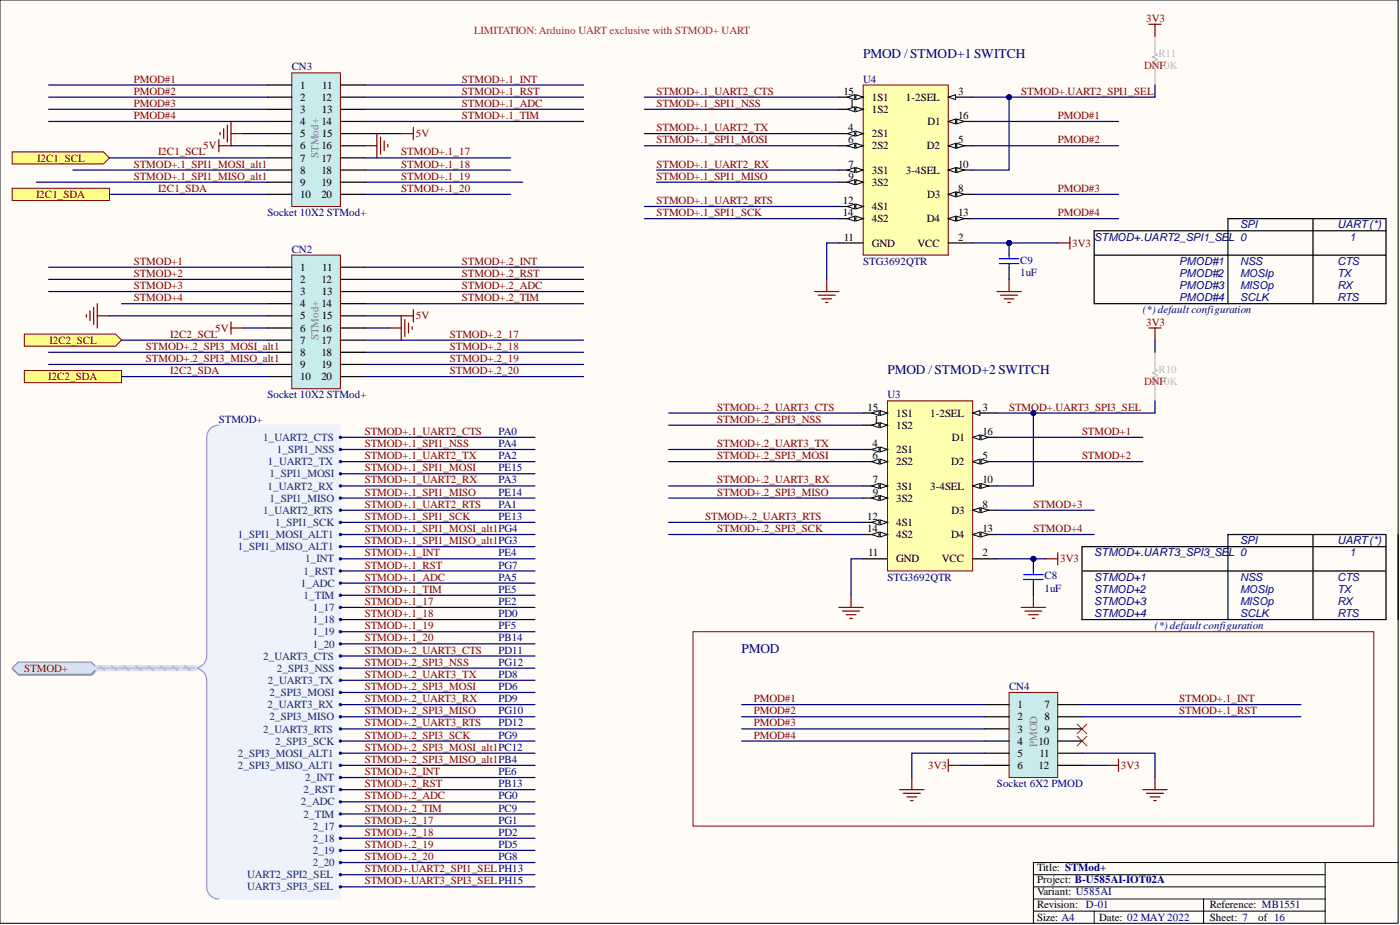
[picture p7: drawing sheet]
<svg xmlns="http://www.w3.org/2000/svg" width="292mm" height="193mm" viewBox="0 0 292 193" stroke-linecap="round" stroke-linejoin="round" font-family="sans-serif">
<defs><g id="words">
<g font-size="2.8" fill="#000080">
<text x="180.1" y="12.1">PMOD /STMOD+1 SWITCH</text>
<text x="185.2" y="78">PMOD /STMOD+2 SWITCH</text>
<text x="154.7" y="136.3">PMOD</text>
</g>
<g font-size="2.3" fill="#800000">
<text x="239.1" y="4.6">3V3</text>
<text x="27.9" y="17.2">PMOD#1</text>
<text x="96.4" y="17.2">STMOD+.1_INT</text>
<text x="27.9" y="19.8">PMOD#2</text>
<text x="27.9" y="22.3">PMOD#3</text>
<text x="96.4" y="19.8">STMOD+.1_RST</text>
<text x="96.4" y="22.3">STMOD+.1_ADC</text>
<text x="137" y="19.8">STMOD+.1_UART2_CTS</text>
<text x="137" y="22.3">STMOD+.1_SPI1_NSS</text>
<text x="213.1" y="19.8">STMOD+.UART2_SPI1_SEL</text>
<text x="27.9" y="24.8">PMOD#4</text>
<text x="86.8" y="28.6">5V</text>
<text x="96.4" y="24.8">STMOD+.1_TIM</text>
<text x="137" y="27.4">STMOD+.1_UART2_TX</text>
<text x="137" y="29.9">STMOD+.1_SPI1_MOSI</text>
<text x="220.7" y="29.9">PMOD#2</text>
<text x="220.7" y="24.8">PMOD#1</text>
<text x="7.8" y="33.7">I2C1_SCL</text>
<text x="27.9" y="35">STMOD+.1_SPI1_MOSI_alt1</text>
<text x="33" y="32.4">I2C1_SCL</text>
<text x="42.4" y="31.2">5V</text>
<text x="83.7" y="32.4">STMOD+.1_17</text>
<text x="83.7" y="35">STMOD+.1_18</text>
<text x="137" y="35">STMOD+.1_UART2_RX</text>
<text x="7.5" y="41.3">I2C1_SDA</text>
<text x="27.9" y="37.5">STMOD+.1_SPI1_MISO_alt1</text>
<text x="33" y="40">I2C1_SDA</text>
<text x="83.7" y="37.5">STMOD+.1_19</text>
<text x="83.7" y="40">STMOD+.1_20</text>
<text x="137" y="37.5">STMOD+.1_SPI1_MISO</text>
<text x="220.7" y="40">PMOD#3</text>
<text x="137" y="42.6">STMOD+.1_UART2_RTS</text>
<text x="137" y="45.1">STMOD+.1_SPI1_SCK</text>
<text x="220.7" y="45.1">PMOD#4</text>
<text x="223.7" y="51.4">3V3</text>
<text x="27.9" y="55.2">STMOD+1</text>
<text x="27.9" y="57.8">STMOD+2</text>
<text x="96.4" y="55.2">STMOD+.2_INT</text>
<text x="96.4" y="57.8">STMOD+.2_RST</text>
<text x="27.9" y="60.3">STMOD+3</text>
<text x="27.9" y="62.8">STMOD+4</text>
<text x="96.4" y="60.3">STMOD+.2_ADC</text>
<text x="96.4" y="62.8">STMOD+.2_TIM</text>
<text x="10.3" y="71.7">I2C2_SCL</text>
<text x="35.5" y="70.5">I2C2_SCL</text>
<text x="44.9" y="69.2">5V</text>
<text x="86.8" y="66.6">5V</text>
<text x="93.9" y="70.5">STMOD+.2_17</text>
<text x="239.1" y="67.9">3V3</text>
<text x="30.4" y="73">STMOD+.2_SPI3_MOSI_alt1</text>
<text x="30.4" y="75.5">STMOD+.2_SPI3_MISO_alt1</text>
<text x="93.9" y="75.5">STMOD+.2_19</text>
<text x="93.9" y="73">STMOD+.2_18</text>
<text x="10.1" y="79.3">I2C2_SDA</text>
<text x="35.5" y="78.1">I2C2_SDA</text>
<text x="93.9" y="78.1">STMOD+.2_20</text>
<text x="149.7" y="85.7">STMOD+.2_UART3_CTS</text>
<text x="149.7" y="88.2">STMOD+.2_SPI3_NSS</text>
<text x="210.5" y="85.7">STMOD+.UART3_SPI3_SEL</text>
<text x="76.1" y="90.7">STMOD+.1_UART2_CTS</text>
<text x="76.1" y="95.8">STMOD+.1_UART2_TX</text>
<text x="76.1" y="93.3">STMOD+.1_SPI1_NSS</text>
<text x="149.7" y="95.8">STMOD+.2_SPI3_MOSI</text>
<text x="149.7" y="93.3">STMOD+.2_UART3_TX</text>
<text x="225.8" y="90.7">STMOD+1</text>
<text x="225.8" y="95.8">STMOD+2</text>
<text x="76.1" y="100.9">STMOD+.1_UART2_RX</text>
<text x="76.1" y="98.3">STMOD+.1_SPI1_MOSI</text>
<text x="149.7" y="100.9">STMOD+.2_UART3_RX</text>
<text x="76.1" y="105.9">STMOD+.1_UART2_RTS</text>
<text x="76.1" y="103.4">STMOD+.1_SPI1_MISO</text>
<text x="149.7" y="103.4">STMOD+.2_SPI3_MISO</text>
<text x="215.6" y="105.9">STMOD+3</text>
<text x="76.1" y="111">STMOD+.1_SPI1_MOSI_alt1PG4</text>
<text x="76.1" y="113.5">STMOD+.1_SPI1_MISO_alt1PG3</text>
<text x="76.1" y="108.5">STMOD+.1_SPI1_SCK</text>
<text x="147.1" y="108.5">STMOD+.2_UART3_RTS</text>
<text x="149.7" y="111">STMOD+.2_SPI3_SCK</text>
<text x="215.6" y="111">STMOD+4</text>
<text x="76.1" y="116.1">STMOD+.1_INT</text>
<text x="76.1" y="118.6">STMOD+.1_RST</text>
<text x="221.2" y="117.3">3V3</text>
<text x="76.1" y="121.1">STMOD+.1_ADC</text>
<text x="76.1" y="123.7">STMOD+.1_TIM</text>
<text x="76.1" y="131.3">STMOD+.1_19</text>
<text x="76.1" y="126.2">STMOD+.1_17</text>
<text x="76.1" y="128.7">STMOD+.1_18</text>
<text x="76.1" y="133.8">STMOD+.1_20</text>
<text x="76.1" y="136.3">STMOD+.2_UART3_CTS</text>
<text x="5.1" y="140.1">STMOD+</text>
<text x="76.1" y="141.4">STMOD+.2_UART3_TX</text>
<text x="76.1" y="144">STMOD+.2_SPI3_MOSI</text>
<text x="76.1" y="138.9">STMOD+.2_SPI3_NSS</text>
<text x="76.1" y="149">STMOD+.2_SPI3_MISO</text>
<text x="76.1" y="146.5">STMOD+.2_UART3_RX</text>
<text x="157.3" y="149">PMOD#2</text>
<text x="157.3" y="146.5">PMOD#1</text>
<text x="246.1" y="146.5">STMOD+.1_INT</text>
<text x="246.1" y="149">STMOD+.1_RST</text>
<text x="76.1" y="151.6">STMOD+.2_UART3_RTS</text>
<text x="76.1" y="154.1">STMOD+.2_SPI3_SCK</text>
<text x="157.3" y="151.6">PMOD#3</text>
<text x="157.3" y="154.1">PMOD#4</text>
<text x="76.1" y="156.6">STMOD+.2_SPI3_MOSI_alt1PC12</text>
<text x="76.1" y="159.2">STMOD+.2_SPI3_MISO_alt1PB4</text>
<text x="76.1" y="161.7">STMOD+.2_INT</text>
<text x="193.6" y="160.4">3V3</text>
<text x="233.9" y="160.4">3V3</text>
<text x="76.1" y="166.8">STMOD+.2_ADC</text>
<text x="76.1" y="164.2">STMOD+.2_RST</text>
<text x="76.1" y="169.3">STMOD+.2_TIM</text>
<text x="76.1" y="171.8">STMOD+.2_17</text>
<text x="76.1" y="176.9">STMOD+.2_19</text>
<text x="76.1" y="174.4">STMOD+.2_18</text>
<text x="76.1" y="179.4">STMOD+.2_20</text>
<text x="76.1" y="184.5">STMOD+.UART3_SPI3_SELPH15</text>
<text x="76.1" y="182">STMOD+.UART2_SPI1_SELPH13</text>
</g>
<text font-size="2.3" fill="#ee0e22" x="98.9" y="7.1">LIMITATION:Arduino UART exclusive with STMOD+ UART</text>
<g font-size="2.3" fill="#bfbebc">
<text x="241.7" y="11.9">R11</text>
<text x="241.7" y="77.8">R10</text>
</g>
<g font-size="2.3" fill="#000080">
<text x="60.9" y="14.7">CN3</text>
<text x="180.1" y="17.2">U4</text>
<text x="55.8" y="45.1">Socket 10X2 STMod+</text>
<text x="258.7" y="47.6">SPI</text>
<text x="279" y="47.6">UART(*)</text>
<text x="60.9" y="52.7">CN2</text>
<text x="228.3" y="50.2">STMOD+.UART2_SPI1_SE</text>
<text x="256.2" y="50.2">L 0</text>
<text x="281.6" y="50.2">1</text>
<text x="180.1" y="55.2">STG3692QTR</text>
<text x="212.8" y="57.5">1uF</text>
<text x="212.8" y="55">C9</text>
<text x="246.1" y="57.8">PMOD#2</text>
<text x="246.1" y="55.2">PMOD#1</text>
<text x="238.4" y="65.4">(*) default configuration</text>
<text x="246.1" y="60.3">PMOD#3</text>
<text x="246.1" y="62.8">PMOD#4</text>
<text x="55.8" y="83.1">Socket 10X2 STMod+</text>
<text x="185.2" y="83.1">U3</text>
<text x="45.7" y="88.2">STMOD+</text>
<text x="104" y="90.7">PA0</text>
<text x="104" y="93.3">PA4</text>
<text x="104" y="95.8">PA2</text>
<text x="104" y="100.9">PA3</text>
<text x="104" y="98.3">PE15</text>
<text x="104" y="103.4">PE14</text>
<text x="104" y="105.9">PA1</text>
<text x="104" y="108.5">PE13</text>
<text x="258.7" y="113.5">SPI</text>
<text x="279" y="113.5">UART(*)</text>
<text x="104" y="116.1">PE4</text>
<text x="104" y="118.6">PG7</text>
<text x="228.3" y="116.1">STMOD+.UART3_SPI3_SE</text>
<text x="256.2" y="116.1">L 0</text>
<text x="281.6" y="116.1">1</text>
<text x="104" y="121.1">PA5</text>
<text x="104" y="123.7">PE5</text>
<text x="185.2" y="121.1">STG3692QTR</text>
<text x="217.9" y="123.4">1uF</text>
<text x="217.9" y="120.9">C8</text>
<text x="228.3" y="123.7">STMOD+2</text>
<text x="228.3" y="121.1">STMOD+1</text>
<text x="104" y="126.2">PE2</text>
<text x="104" y="128.7">PD0</text>
<text x="104" y="131.3">PF5</text>
<text x="228.3" y="126.2">STMOD+3</text>
<text x="228.3" y="128.7">STMOD+4</text>
<text x="241" y="131.3">(*) default configuration</text>
<text x="104" y="136.3">PD11</text>
<text x="104" y="133.8">PB14</text>
<text x="104" y="138.9">PG12</text>
<text x="104" y="141.4">PD8</text>
<text x="104" y="144">PD6</text>
<text x="210.5" y="144">CN4</text>
<text x="104" y="146.5">PD9</text>
<text x="104" y="149">PG10</text>
<text x="104" y="151.6">PD12</text>
<text x="104" y="154.1">PG9</text>
<text x="104" y="161.7">PE6</text>
<text x="104" y="166.8">PG0</text>
<text x="104" y="164.2">PB13</text>
<text x="208" y="164.2">Socket 6X2 PMOD</text>
<text x="104" y="169.3">PC9</text>
<text x="104" y="171.8">PG1</text>
<text x="104" y="174.4">PD2</text>
<text x="104" y="179.4">PG8</text>
<text x="104" y="176.9">PD5</text>
</g>
<g font-size="2.3" fill="#f00">
<text x="238.7" y="14.4">DN1F0K</text>
<text x="238.7" y="80.3">DN1F0K</text>
</g>
<g font-size="2.3">
<text x="62.7" y="18.5">1</text>
<text x="62.7" y="21">2</text>
<text x="62.7" y="23.6">3</text>
<text x="67.1" y="21">12</text>
<text x="67.1" y="23.6">13</text>
<text x="67.2" y="18.5">11</text>
<text x="176" y="19.8">15</text>
<text x="177.2" y="22.3">1</text>
<text x="181.9" y="23.6">1S2</text>
<text x="181.9" y="21">1S1</text>
<text x="189" y="21">1-2SEL</text>
<text x="199.9" y="19.8">3</text>
<text x="62.7" y="26.1">4</text>
<text x="62.7" y="28.6">5</text>
<text x="67.1" y="26.1">14</text>
<text x="67.1" y="28.6">15</text>
<text x="177" y="29.9">6</text>
<text x="177" y="27.4">4</text>
<text x="181.9" y="28.6">2S1</text>
<text x="193.5" y="26.1">D1</text>
<text x="199.9" y="24.8">16</text>
<text x="199.9" y="29.9">5</text>
<text x="62.7" y="31.2">6</text>
<text x="62.7" y="33.7">7</text>
<text x="67.1" y="31.2">16</text>
<text x="67.1" y="33.7">17</text>
<text x="177.1" y="35">7</text>
<text x="181.9" y="31.2">2S2</text>
<text x="193.4" y="31.2">D2</text>
<text x="199.9" y="35">10</text>
<text x="62.7" y="36.2">8</text>
<text x="62.7" y="38.8">9</text>
<text x="62.7" y="41.3">10</text>
<text x="67.1" y="36.2">18</text>
<text x="67.1" y="38.8">19</text>
<text x="67.1" y="41.3">20</text>
<text x="177.1" y="37.5">9</text>
<text x="181.9" y="38.8">3S2</text>
<text x="181.9" y="36.2">3S1</text>
<text x="189" y="36.2">3-4SEL</text>
<text x="193.5" y="41.3">D3</text>
<text x="199.9" y="40">8</text>
<text x="175.9" y="45.1">14</text>
<text x="175.9" y="42.6">12</text>
<text x="181.9" y="46.4">4S2</text>
<text x="181.9" y="43.8">4S1</text>
<text x="193.4" y="46.4">D4</text>
<text x="199.9" y="45.1">13</text>
<text x="176" y="50.2">11</text>
<text x="181.9" y="51.4">GND</text>
<text x="191.4" y="51.4">VCC</text>
<text x="199.9" y="50.2">2</text>
<text x="62.7" y="56.5">1</text>
<text x="62.7" y="59">2</text>
<text x="67.1" y="59">12</text>
<text x="67.2" y="56.5">11</text>
<text x="62.7" y="61.6">3</text>
<text x="62.7" y="64.1">4</text>
<text x="67.1" y="64.1">14</text>
<text x="67.1" y="61.6">13</text>
<text x="62.7" y="66.6">5</text>
<text x="62.7" y="69.2">6</text>
<text x="62.7" y="71.7">7</text>
<text x="67.1" y="69.2">16</text>
<text x="67.1" y="71.7">17</text>
<text x="67.1" y="66.6">15</text>
<text x="62.7" y="74.3">8</text>
<text x="62.7" y="76.8">9</text>
<text x="67.1" y="74.3">18</text>
<text x="67.1" y="76.8">19</text>
<text x="62.7" y="79.3">10</text>
<text x="67.1" y="79.3">20</text>
<text x="181" y="85.7">15</text>
<text x="182.3" y="88.2">1</text>
<text x="186.9" y="89.5">1S2</text>
<text x="186.9" y="86.9">1S1</text>
<text x="194.1" y="86.9">1-2SEL</text>
<text x="205" y="85.7">3</text>
<text x="182" y="95.8">6</text>
<text x="182" y="93.3">4</text>
<text x="186.9" y="94.5">2S1</text>
<text x="198.6" y="92">D1</text>
<text x="205" y="90.7">16</text>
<text x="205" y="95.8">5</text>
<text x="182.1" y="100.9">7</text>
<text x="186.9" y="97.1">2S2</text>
<text x="198.4" y="97.1">D2</text>
<text x="205" y="100.9">10</text>
<text x="182.1" y="103.4">9</text>
<text x="186.9" y="104.7">3S2</text>
<text x="186.9" y="102.1">3S1</text>
<text x="194.1" y="102.1">3-4SEL</text>
<text x="198.5" y="107.2">D3</text>
<text x="205" y="105.9">8</text>
<text x="180.9" y="111">14</text>
<text x="180.9" y="108.5">12</text>
<text x="186.9" y="112.3">4S2</text>
<text x="186.9" y="109.7">4S1</text>
<text x="198.4" y="112.3">D4</text>
<text x="205" y="111">13</text>
<text x="181.1" y="116.1">11</text>
<text x="186.9" y="117.3">GND</text>
<text x="196.5" y="117.3">VCC</text>
<text x="205" y="116.1">2</text>
<text x="212.3" y="147.8">1</text>
<text x="217.9" y="147.8">7</text>
<text x="212.3" y="150.3">2</text>
<text x="212.3" y="152.8">3</text>
<text x="212.3" y="155.4">4</text>
<text x="216.7" y="155.4">10</text>
<text x="217.9" y="150.3">8</text>
<text x="217.9" y="152.8">9</text>
<text x="212.3" y="157.9">5</text>
<text x="212.3" y="160.4">6</text>
<text x="216.7" y="160.4">12</text>
<text x="216.9" y="157.9">11</text>
<text x="216.4" y="181.7">Title: STMod+</text>
<text x="216.4" y="184.3">Project: B-U585AI-IOT02A</text>
<text x="216.4" y="189.3">Revision: D-01</text>
<text x="216.4" y="186.8">Variant: U585AI</text>
<text x="252.4" y="189.3">Reference: MB1551</text>
<text x="216.4" y="192.1">Size: A4</text>
<text x="229.3" y="192.1">Date: 02 MAY2022</text>
<text x="252.4" y="192.1">Sheet: 7</text>
<text x="262.5" y="192.1">of 16</text>
</g>
<g font-size="2.3" fill="#808080">
<text x="66.5" y="32.9" transform="rotate(-90 66.5 32.9)">STMod+</text>
<text x="66.5" y="71" transform="rotate(-90 66.5 71)">STMod+</text>
<text x="216.4" y="155.9" transform="rotate(-90 216.4 155.9)">PMOD</text>
</g>
<g font-size="2.3" fill="#0c0087">
<text x="258.7" y="57.8">MOSIp</text>
<text x="258.7" y="55.2">NSS</text>
<text x="279" y="57.8">TX</text>
<text x="279" y="55.2">CTS</text>
<text x="258.7" y="60.3">MISOp</text>
<text x="258.7" y="62.8">SCLK</text>
<text x="279" y="60.3">RX</text>
<text x="279" y="62.8">RTS</text>
<text x="258.7" y="123.7">MOSIp</text>
<text x="258.7" y="121.1">NSS</text>
<text x="279" y="123.7">TX</text>
<text x="279" y="121.1">CTS</text>
<text x="258.7" y="126.2">MISOp</text>
<text x="258.7" y="128.7">SCLK</text>
<text x="279" y="126.2">RX</text>
<text x="279" y="128.7">RTS</text>
</g>
<g font-size="2.3" fill="#003a70">
<text x="54.9" y="92">1_UART2_CTS</text>
<text x="57.7" y="94.5">1_SPI1_NSS</text>
<text x="55.9" y="97.1">1_UART2_TX</text>
<text x="56.2" y="99.6">1_SPI1_MOSI</text>
<text x="54.9" y="107.2">1_UART2_RTS</text>
<text x="55.8" y="102.1">1_UART2_RX</text>
<text x="56.2" y="104.7">1_SPI1_MISO</text>
<text x="49.6" y="112.3">1_SPI1_MOSI_ALT1</text>
<text x="57.4" y="109.7">1_SPI1_SCK</text>
<text x="49.6" y="114.8">1_SPI1_MISO_ALT1</text>
<text x="63.3" y="119.9">1_RST</text>
<text x="63.7" y="117.3">1_INT</text>
<text x="62.7" y="122.4">1_ADC</text>
<text x="63.3" y="124.9">1_TIM</text>
<text x="65.3" y="127.5">1_17</text>
<text x="65.3" y="130">1_18</text>
<text x="54.9" y="137.6">2_UART3_CTS</text>
<text x="65.3" y="132.5">1_19</text>
<text x="65.3" y="135.1">1_20</text>
<text x="55.9" y="142.7">2_UART3_TX</text>
<text x="57.7" y="140.1">2_SPI3_NSS</text>
<text x="55.8" y="147.8">2_UART3_RX</text>
<text x="56.2" y="145.2">2_SPI3_MOSI</text>
<text x="54.9" y="152.8">2_UART3_RTS</text>
<text x="56.2" y="150.3">2_SPI3_MISO</text>
<text x="57.4" y="155.4">2_SPI3_SCK</text>
<text x="49.6" y="157.9">2_SPI3_MOSI_ALT1</text>
<text x="49.6" y="160.4">2_SPI3_MISO_ALT1</text>
<text x="63.3" y="165.5">2_RST</text>
<text x="63.7" y="163">2_INT</text>
<text x="62.7" y="168">2_ADC</text>
<text x="63.3" y="170.6">2_TIM</text>
<text x="65.3" y="173.1">2_17</text>
<text x="65.3" y="175.6">2_18</text>
<text x="65.3" y="178.2">2_19</text>
<text x="51.6" y="183.2">UART2_SPI2_SEL</text>
<text x="51.6" y="185.8">UART3_SPI3_SEL</text>
<text x="65.3" y="180.7">2_20</text>
</g>
</g></defs>
<path d="M0 0h291.7v192.6h-291.7z" fill-rule="evenodd" fill="#fffcf8"/>
<path d="M0 0h291.7v192.6h-291.7z" fill="none" stroke="#000" stroke-width=".21"/>
<path d="M0 0h291.7v192.6h-291.7z" fill-rule="evenodd" fill="#fffcf8"/>
<path d="M0 0h291.7v192.6h-291.7zM276.5 179.9v12.7M291.7 179.9h-76.1v12.7M215.6 182.5h60.9M215.6 185h60.9M215.6 190.1h60.9M215.6 187.5h60.9M228.3 190.1v2.5M251.1 187.5v5.1" fill="none" stroke="#000" stroke-width=".21"/>
<path d="M172.5 58.3v2.5M210.5 58.3v2.5M170 60.8h5M170.7 61.6h3.6M171.5 62.3h2M172.2 63.1h.5M208 60.8h5.1M208.8 61.6h3.5M209.5 62.3h2.1M210.3 63.1h.5" fill="none" stroke="#800000" stroke-width=".25"/>
<circle cx="210.5" cy="50.7" r=".51" fill="#000080"/>
<circle cx="210.5" cy="50.7" r=".51" fill="none" stroke="#000080" stroke-width=".21"/>
<path d="M210.5 50.7v2.5M210.5 55.8v2.5" fill="none" stroke="#000" stroke-width=".25"/>
<circle cx="210.5" cy="50.7" r=".51" fill="#000080"/>
<circle cx="210.5" cy="50.7" r=".51" fill="none" stroke="#000080" stroke-width=".21"/>
<path d="M208.5 54h4.1M208.5 55h4.1M210.5 53.2v.8M210.5 55v.8" fill="none" stroke="#00f" stroke-width=".25"/>
<path d="M180.1 17.7h17.8v35.5h-17.8z" fill-rule="evenodd" fill="#ffffb0"/>
<path d="M180.1 17.7h17.8v35.5h-17.8z" fill="none" stroke="#800000" stroke-width=".21"/>
<path d="M197.9 25.3h5" fill="none" stroke="#000" stroke-width=".25"/>
<path d="M197.9 25.3l1.5-.5v1z" fill="#f8fcff"/>
<path d="M197.9 25.3l1.5-.5v1z" fill="none" stroke="#000" stroke-width=".21"/>
<path d="M199.6 24.8l1.6 .5-1.6 .5z" fill="#f8fcff"/>
<path d="M199.6 24.8l1.6 .5-1.6 .5z" fill="none" stroke="#000" stroke-width=".21"/>
<path d="M197.9 30.4h5" fill="none" stroke="#000" stroke-width=".25"/>
<path d="M197.9 30.4l1.5-.5v1z" fill="#f8fcff"/>
<path d="M197.9 30.4l1.5-.5v1z" fill="none" stroke="#000" stroke-width=".21"/>
<path d="M199.6 29.9l1.6 .5-1.6 .5z" fill="#f8fcff"/>
<path d="M199.6 29.9l1.6 .5-1.6 .5z" fill="none" stroke="#000" stroke-width=".21"/>
<path d="M197.9 20.3h5" fill="none" stroke="#000" stroke-width=".25"/>
<path d="M197.9 20.3l1.5-.5v1z" fill="#f8fcff"/>
<path d="M197.9 20.3l1.5-.5v1z" fill="none" stroke="#000" stroke-width=".21"/>
<path d="M197.9 40.5h5" fill="none" stroke="#000" stroke-width=".25"/>
<path d="M197.9 40.5l1.5-.5v1.1z" fill="#f8fcff"/>
<path d="M197.9 40.5l1.5-.5v1.1z" fill="none" stroke="#000" stroke-width=".21"/>
<path d="M199.6 40l1.6 .5-1.6 .6z" fill="#f8fcff"/>
<path d="M199.6 40l1.6 .5-1.6 .6z" fill="none" stroke="#000" stroke-width=".21"/>
<path d="M197.9 45.6h5" fill="none" stroke="#000" stroke-width=".25"/>
<path d="M197.9 45.6l1.5-.5v1z" fill="#f8fcff"/>
<path d="M197.9 45.6l1.5-.5v1z" fill="none" stroke="#000" stroke-width=".21"/>
<path d="M199.6 45.1l1.6 .5-1.6 .5z" fill="#f8fcff"/>
<path d="M199.6 45.1l1.6 .5-1.6 .5z" fill="none" stroke="#000" stroke-width=".21"/>
<path d="M175 22.8h5.1" fill="none" stroke="#000" stroke-width=".25"/>
<path d="M178.6 22.3l1.5 .5-1.5 .5z" fill="#f8fcff"/>
<path d="M178.6 22.3l1.5 .5-1.5 .5z" fill="none" stroke="#000" stroke-width=".21"/>
<path d="M176.8 22.8l1.5-.5v1z" fill="#f8fcff"/>
<path d="M176.8 22.8l1.5-.5v1z" fill="none" stroke="#000" stroke-width=".21"/>
<path d="M175 20.3h5.1" fill="none" stroke="#000" stroke-width=".25"/>
<path d="M178.6 19.8l1.5 .5-1.5 .5z" fill="#f8fcff"/>
<path d="M178.6 19.8l1.5 .5-1.5 .5z" fill="none" stroke="#000" stroke-width=".21"/>
<path d="M176.8 20.3l1.5-.5v1z" fill="#f8fcff"/>
<path d="M176.8 20.3l1.5-.5v1z" fill="none" stroke="#000" stroke-width=".21"/>
<path d="M175 30.4h5.1" fill="none" stroke="#000" stroke-width=".25"/>
<path d="M178.6 29.9l1.5 .5-1.5 .5z" fill="#f8fcff"/>
<path d="M178.6 29.9l1.5 .5-1.5 .5z" fill="none" stroke="#000" stroke-width=".21"/>
<path d="M176.8 30.4l1.5-.5v1z" fill="#f8fcff"/>
<path d="M176.8 30.4l1.5-.5v1z" fill="none" stroke="#000" stroke-width=".21"/>
<path d="M175 27.9h5.1" fill="none" stroke="#000" stroke-width=".25"/>
<path d="M178.6 27.4l1.5 .5-1.5 .5z" fill="#f8fcff"/>
<path d="M178.6 27.4l1.5 .5-1.5 .5z" fill="none" stroke="#000" stroke-width=".21"/>
<path d="M176.8 27.9l1.5-.5v1z" fill="#f8fcff"/>
<path d="M176.8 27.9l1.5-.5v1z" fill="none" stroke="#000" stroke-width=".21"/>
<path d="M175 38h5.1" fill="none" stroke="#000" stroke-width=".25"/>
<path d="M178.6 37.5l1.5 .5-1.5 .5z" fill="#f8fcff"/>
<path d="M178.6 37.5l1.5 .5-1.5 .5z" fill="none" stroke="#000" stroke-width=".21"/>
<path d="M176.8 38l1.5-.5v1z" fill="#f8fcff"/>
<path d="M176.8 38l1.5-.5v1z" fill="none" stroke="#000" stroke-width=".21"/>
<path d="M175 35.5h5.1" fill="none" stroke="#000" stroke-width=".25"/>
<path d="M178.6 35l1.5 .5-1.5 .5z" fill="#f8fcff"/>
<path d="M178.6 35l1.5 .5-1.5 .5z" fill="none" stroke="#000" stroke-width=".21"/>
<path d="M176.8 35.5l1.5-.5v1z" fill="#f8fcff"/>
<path d="M176.8 35.5l1.5-.5v1z" fill="none" stroke="#000" stroke-width=".21"/>
<path d="M175 45.6h5.1" fill="none" stroke="#000" stroke-width=".25"/>
<path d="M178.6 45.1l1.5 .5-1.5 .5z" fill="#f8fcff"/>
<path d="M178.6 45.1l1.5 .5-1.5 .5z" fill="none" stroke="#000" stroke-width=".21"/>
<path d="M176.8 45.6l1.5-.5v1z" fill="#f8fcff"/>
<path d="M176.8 45.6l1.5-.5v1z" fill="none" stroke="#000" stroke-width=".21"/>
<path d="M175 43.1h5.1" fill="none" stroke="#000" stroke-width=".25"/>
<path d="M178.6 42.6l1.5 .5-1.5 .5z" fill="#f8fcff"/>
<path d="M178.6 42.6l1.5 .5-1.5 .5z" fill="none" stroke="#000" stroke-width=".21"/>
<path d="M176.8 43.1l1.5-.5v1z" fill="#f8fcff"/>
<path d="M176.8 43.1l1.5-.5v1z" fill="none" stroke="#000" stroke-width=".21"/>
<path d="M197.9 35.5h5M175 50.7h5.1M197.9 50.7h5" fill="none" stroke="#000" stroke-width=".25"/>
<path d="M197.9 35.5l1.5-.5v1z" fill="#f8fcff"/>
<path d="M197.9 35.5l1.5-.5v1z" fill="none" stroke="#000" stroke-width=".21"/>
<path d="M199.6 35l1.6 .5-1.6 .5z" fill="#f8fcff"/>
<path d="M199.6 35l1.6 .5-1.6 .5z" fill="none" stroke="#000" stroke-width=".21"/>
<path d="M241 7.6v3.5l.5 .3-1 .5 1 .5-1 .5 1 .5-1 .5 .5 .3v3.5" fill="none" stroke="#bfbebc" stroke-width=".25"/>
<path d="M220.7 50.7h2.5M223.2 49.4v2.5M187.7 164.7h5.1M188.5 165.5h3.5M189.2 166.3h2.1M190 167h.5M190.2 162.2v2.5" fill="none" stroke="#800000" stroke-width=".25"/>
<path d="M224.7 151l2.1 2.1M224.7 153.6l2.1 2M226.8 151l-2.1 2.1M226.8 153.6l-2.1 2" fill="none" stroke="#f00" stroke-width=".21"/>
<path d="M210.5 144.5h10.2v17.7h-10.2z" fill-rule="evenodd" fill="#c8ebeb"/>
<path d="M144.6 131.8h142v40.5h-142zM210.5 144.5h10.2v17.7h-10.2z" fill="none" stroke="#800000" stroke-width=".21"/>
<g fill="none" stroke="#000" stroke-width=".25">
<path d="M291.7 111.5v17.8M205.5 147h5M205.5 149.5h5M205.5 152.1h5M205.5 154.6h5M205.5 157.1h5M205.5 159.7h5M220.7 147h5.1M220.7 149.5h5.1M220.7 152.1h5.1M220.7 154.6h5.1M220.7 157.1h5.1"/>
<path d="M220.7 159.7h5.1"/>
</g>
<g fill="none" stroke="#800000" stroke-width=".25">
<path d="M18 65.6v.5M18.8 64.9v2M19.5 64.1v3.6M20.3 63.4v5M20.3 65.9h2.5M48.2 67.2v2.5M48.2 68.4h2.5M81.2 68.4h2.5M84.5 66.6v3.6M85.2 67.4v2M86 68.2v.5M86.2 65.9h-2.5v5.1"/>
<path d="M86.2 64.6v2.6M175 126.7h5.1M175.8 127.5h3.5M176.5 128.2h2.1M177.3 129h.5M177.6 124.2v2.5M213.1 126.7h5M213.8 127.5h3.6M214.6 128.2h2M215.4 129h.5M215.6 124.2v2.5M197.9 158.4v2.5"/>
<path d="M197.9 159.7h2.5M230.8 159.7h2.6M233.4 158.4v2.5M238.4 164.7h5.1M239.2 165.5h3.6M240 166.3h2M240.7 167h.5M241 162.2v2.5"/>
</g>
<circle cx="215.6" cy="116.6" r=".51" fill="#000080"/>
<circle cx="215.6" cy="116.6" r=".51" fill="none" stroke="#000080" stroke-width=".21"/>
<path d="M215.6 116.6v2.5M215.6 121.6v2.6" fill="none" stroke="#000" stroke-width=".25"/>
<circle cx="215.6" cy="116.6" r=".51" fill="#000080"/>
<circle cx="215.6" cy="116.6" r=".51" fill="none" stroke="#000080" stroke-width=".21"/>
<path d="M213.6 119.9h4M215.6 119.1v.8M213.6 120.9h4M215.6 120.9v.7" fill="none" stroke="#00f" stroke-width=".25"/>
<path d="M185.2 83.6h17.7v35.5h-17.7z" fill-rule="evenodd" fill="#ffffb0"/>
<path d="M185.2 83.6h17.7v35.5h-17.7z" fill="none" stroke="#800000" stroke-width=".21"/>
<path d="M202.9 91.2h5.1" fill="none" stroke="#000" stroke-width=".25"/>
<path d="M202.9 91.2l1.6-.5v1z" fill="#f8fcff"/>
<path d="M202.9 91.2l1.6-.5v1z" fill="none" stroke="#000" stroke-width=".21"/>
<path d="M204.7 90.7l1.5 .5-1.5 .5z" fill="#f8fcff"/>
<path d="M204.7 90.7l1.5 .5-1.5 .5z" fill="none" stroke="#000" stroke-width=".21"/>
<path d="M202.9 96.3h5.1" fill="none" stroke="#000" stroke-width=".25"/>
<path d="M202.9 96.3l1.6-.5v1z" fill="#f8fcff"/>
<path d="M202.9 96.3l1.6-.5v1z" fill="none" stroke="#000" stroke-width=".21"/>
<path d="M204.7 95.8l1.5 .5-1.5 .5z" fill="#f8fcff"/>
<path d="M204.7 95.8l1.5 .5-1.5 .5z" fill="none" stroke="#000" stroke-width=".21"/>
<path d="M202.9 86.2h5.1" fill="none" stroke="#000" stroke-width=".25"/>
<path d="M202.9 86.2l1.6-.5v1z" fill="#f8fcff"/>
<path d="M202.9 86.2l1.6-.5v1z" fill="none" stroke="#000" stroke-width=".21"/>
<path d="M202.9 106.4h5.1" fill="none" stroke="#000" stroke-width=".25"/>
<path d="M202.9 106.4l1.6-.5v1z" fill="#f8fcff"/>
<path d="M202.9 106.4l1.6-.5v1z" fill="none" stroke="#000" stroke-width=".21"/>
<path d="M204.7 105.9l1.5 .5-1.5 .5z" fill="#f8fcff"/>
<path d="M204.7 105.9l1.5 .5-1.5 .5z" fill="none" stroke="#000" stroke-width=".21"/>
<path d="M202.9 111.5h5.1" fill="none" stroke="#000" stroke-width=".25"/>
<path d="M202.9 111.5l1.6-.5v1z" fill="#f8fcff"/>
<path d="M202.9 111.5l1.6-.5v1z" fill="none" stroke="#000" stroke-width=".21"/>
<path d="M204.7 111l1.5 .5-1.5 .5z" fill="#f8fcff"/>
<path d="M204.7 111l1.5 .5-1.5 .5z" fill="none" stroke="#000" stroke-width=".21"/>
<path d="M180.1 88.7h5.1" fill="none" stroke="#000" stroke-width=".25"/>
<path d="M183.6 88.2l1.6 .5-1.6 .5z" fill="#f8fcff"/>
<path d="M183.6 88.2l1.6 .5-1.6 .5z" fill="none" stroke="#000" stroke-width=".21"/>
<path d="M181.9 88.7l1.5-.5v1z" fill="#f8fcff"/>
<path d="M181.9 88.7l1.5-.5v1z" fill="none" stroke="#000" stroke-width=".21"/>
<path d="M180.1 86.2h5.1" fill="none" stroke="#000" stroke-width=".25"/>
<path d="M183.6 85.7l1.6 .5-1.6 .5z" fill="#f8fcff"/>
<path d="M183.6 85.7l1.6 .5-1.6 .5z" fill="none" stroke="#000" stroke-width=".21"/>
<path d="M181.9 86.2l1.5-.5v1z" fill="#f8fcff"/>
<path d="M181.9 86.2l1.5-.5v1z" fill="none" stroke="#000" stroke-width=".21"/>
<path d="M180.1 96.3h5.1" fill="none" stroke="#000" stroke-width=".25"/>
<path d="M183.6 95.8l1.6 .5-1.6 .5z" fill="#f8fcff"/>
<path d="M183.6 95.8l1.6 .5-1.6 .5z" fill="none" stroke="#000" stroke-width=".21"/>
<path d="M181.9 96.3l1.5-.5v1z" fill="#f8fcff"/>
<path d="M181.9 96.3l1.5-.5v1z" fill="none" stroke="#000" stroke-width=".21"/>
<path d="M180.1 93.8h5.1" fill="none" stroke="#000" stroke-width=".25"/>
<path d="M183.6 93.3l1.6 .5-1.6 .5z" fill="#f8fcff"/>
<path d="M183.6 93.3l1.6 .5-1.6 .5z" fill="none" stroke="#000" stroke-width=".21"/>
<path d="M181.9 93.8l1.5-.5v1z" fill="#f8fcff"/>
<path d="M181.9 93.8l1.5-.5v1z" fill="none" stroke="#000" stroke-width=".21"/>
<path d="M180.1 103.9h5.1" fill="none" stroke="#000" stroke-width=".25"/>
<path d="M183.6 103.4l1.6 .5-1.6 .5z" fill="#f8fcff"/>
<path d="M183.6 103.4l1.6 .5-1.6 .5z" fill="none" stroke="#000" stroke-width=".21"/>
<path d="M181.9 103.9l1.5-.5v1z" fill="#f8fcff"/>
<path d="M181.9 103.9l1.5-.5v1z" fill="none" stroke="#000" stroke-width=".21"/>
<path d="M180.1 101.4h5.1" fill="none" stroke="#000" stroke-width=".25"/>
<path d="M183.6 100.9l1.6 .5-1.6 .5z" fill="#f8fcff"/>
<path d="M183.6 100.9l1.6 .5-1.6 .5z" fill="none" stroke="#000" stroke-width=".21"/>
<path d="M181.9 101.4l1.5-.5v1z" fill="#f8fcff"/>
<path d="M181.9 101.4l1.5-.5v1z" fill="none" stroke="#000" stroke-width=".21"/>
<path d="M180.1 111.5h5.1" fill="none" stroke="#000" stroke-width=".25"/>
<path d="M183.6 111l1.6 .5-1.6 .5z" fill="#f8fcff"/>
<path d="M183.6 111l1.6 .5-1.6 .5z" fill="none" stroke="#000" stroke-width=".21"/>
<path d="M181.9 111.5l1.5-.5v1z" fill="#f8fcff"/>
<path d="M181.9 111.5l1.5-.5v1z" fill="none" stroke="#000" stroke-width=".21"/>
<path d="M180.1 109h5.1" fill="none" stroke="#000" stroke-width=".25"/>
<path d="M183.6 108.5l1.6 .5-1.6 .5z" fill="#f8fcff"/>
<path d="M183.6 108.5l1.6 .5-1.6 .5z" fill="none" stroke="#000" stroke-width=".21"/>
<path d="M181.9 109l1.5-.5v1z" fill="#f8fcff"/>
<path d="M181.9 109l1.5-.5v1z" fill="none" stroke="#000" stroke-width=".21"/>
<path d="M180.1 116.6h5.1M202.9 116.6h5.1M202.9 101.4h5.1" fill="none" stroke="#000" stroke-width=".25"/>
<path d="M202.9 101.4l1.6-.5v1z" fill="#f8fcff"/>
<path d="M202.9 101.4l1.6-.5v1z" fill="none" stroke="#000" stroke-width=".21"/>
<path d="M204.7 100.9l1.5 .5-1.5 .5z" fill="#f8fcff"/>
<path d="M204.7 100.9l1.5 .5-1.5 .5z" fill="none" stroke="#000" stroke-width=".21"/>
<path d="M241 73.5v3.5l.5 .3-1 .5 1 .5-1 .5 1 .5-1 .5 .5 .3v3.5" fill="none" stroke="#bfbebc" stroke-width=".25"/>
<path d="M218.1 116.6h2.6M220.7 115.3v2.5" fill="none" stroke="#800000" stroke-width=".25"/>
<path d="M2.7 139.6l1.2-1.2h15.3l1.2 1.2-1.2 1.3h-15.3z" fill-rule="evenodd" fill="#bac0ca"/>
<path d="M2.7 139.6l1.2-1.2h15.3l1.2 1.2-1.2 1.3h-15.3z" fill="none" stroke="#a6acb6" stroke-width=".21"/>
<path d="M2.5 139.4l1.3-1.3h15.2l1.3 1.3-1.3 1.3h-15.2z" fill-rule="evenodd" fill="#d5e4ff"/>
<path d="M2.5 139.4l1.3-1.3h15.2l1.3 1.3-1.3 1.3h-15.2z" fill="none" stroke="#71809b" stroke-width=".21"/>
<g fill="none" stroke="#800000" stroke-width=".25">
<path d="M45.7 29.1v2.6M45.9 27.6v.5M46.7 26.9v2M47.4 26.1v3.5M48.2 25.3v5.1h-2.5M48.2 27.9h2.5M76.1 30.4h2.5M78.6 27.9v5M79.4 28.6v3.6M80.2 29.4v2M80.9 30.2v.5M83.7 27.9h2.5"/>
<path d="M86.2 26.6v2.5"/>
</g>
<path d="M2.5 39.3h20.3v2.5h-20.3z" fill-rule="evenodd" fill="#ffff80"/>
<path d="M2.5 39.3h20.3v2.5h-20.3z" fill="none" stroke="#800000" stroke-width=".21"/>
<path d="M2.5 31.7h19.1l1.2 1.2-1.2 1.3h-19.1z" fill-rule="evenodd" fill="#ffff80"/>
<path d="M2.5 31.7h19.1l1.2 1.2-1.2 1.3h-19.1z" fill="none" stroke="#800000" stroke-width=".21"/>
<path d="M239.7 5.1h2.5M241 5.1v2.5M239.7 68.4h2.5M241 68.4v2.6" fill="none" stroke="#800000" stroke-width=".25"/>
<path d="M5.1 77.3h20.3v2.5h-20.3z" fill-rule="evenodd" fill="#ffff80"/>
<path d="M5.1 77.3h20.3v2.5h-20.3z" fill="none" stroke="#800000" stroke-width=".21"/>
<path d="M5.1 69.7h19l1.3 1.3-1.3 1.2h-19z" fill-rule="evenodd" fill="#ffff80"/>
<path d="M5.1 69.7h19l1.3 1.3-1.3 1.2h-19z" fill="none" stroke="#800000" stroke-width=".21"/>
<path d="M228.3 53.2h60.9M274 45.6v17.8M289.2 48.1h-60.9v15.3h60.9v-17.8h-33v17.8M225.8 119.1h63.4M274 111.5v17.8M289.2 114h-63.4v15.3h63.4v-17.8h-33v17.8" fill="none" stroke="#000" stroke-width=".25"/>
<path d="M134.4 20.3h40.6M134.4 22.8h40.6M202.9 25.3h30.5M134.4 43.1h40.6M134.4 45.6h40.6M175 50.7h-2.5v7.6M202.9 50.7h17.8M202.9 45.6h30.5" fill="none" stroke="#000080" stroke-width=".25"/>
<circle cx="210.5" cy="50.7" r=".51" fill="#000080"/>
<circle cx="210.5" cy="50.7" r=".51" fill="none" stroke="#000080" stroke-width=".21"/>
<path d="M210.5 20.3v15.2h-7.6" fill="none" stroke="#000080" stroke-width=".25"/>
<circle cx="210.5" cy="20.3" r=".51" fill="#000080"/>
<circle cx="210.5" cy="20.3" r=".51" fill="none" stroke="#000080" stroke-width=".21"/>
<g fill="none" stroke="#000080" stroke-width=".25">
<path d="M134.4 27.9h40.6M134.4 30.4h40.6M202.9 30.4h30.5M10.1 58.3h45.7M10.1 55.8h45.7M76.1 58.3h45.7M76.1 55.8h45.7M10.1 60.8h45.7M10.1 73.5h45.7M10.1 76h45.7M22.8 65.9h33M25.4 71h30.4"/>
<path d="M25.4 78.6h30.4M25.4 63.4h30.4M50.7 68.4h5.1M76.1 65.9h7.6M76.1 68.4h5.1M76.1 60.8h45.7M76.1 73.5h45.7M76.1 63.4h45.7M76.1 76h45.7M139.5 86.2h40.6M139.5 88.7h40.6M208 91.2h30.4"/>
<path d="M139.5 109h40.6M139.5 111.5h40.6M180.1 116.6h-2.5v7.6M208 116.6h10.1M208 111.5h20.3M154.7 149.5h50.8M154.7 152.1h50.8M154.7 154.6h50.8M154.7 147h50.8M200.4 159.7h5.1M205.5 157.1h-15.3v5.1M225.8 157.1h15.2v5.1"/>
<path d="M225.8 149.5h45.6M225.8 147h45.6M225.8 159.7h5"/>
</g>
<circle cx="215.6" cy="116.6" r=".51" fill="#000080"/>
<circle cx="215.6" cy="116.6" r=".51" fill="none" stroke="#000080" stroke-width=".21"/>
<path d="M215.6 86.2v15.2h-7.6" fill="none" stroke="#000080" stroke-width=".25"/>
<circle cx="215.6" cy="86.2" r=".51" fill="#000080"/>
<circle cx="215.6" cy="86.2" r=".51" fill="none" stroke="#000080" stroke-width=".21"/>
<path d="M241 71v2.5M139.5 93.8h40.6M139.5 96.3h40.6M208 96.3h30.4M241 83.6v2.6h-33" fill="none" stroke="#000080" stroke-width=".25"/>
<circle cx="215.6" cy="86.2" r=".51" fill="#000080"/>
<circle cx="215.6" cy="86.2" r=".51" fill="none" stroke="#000080" stroke-width=".21"/>
<path d="M241 17.7v2.6h-38.1" fill="none" stroke="#000080" stroke-width=".25"/>
<circle cx="210.5" cy="20.3" r=".51" fill="#000080"/>
<circle cx="210.5" cy="20.3" r=".51" fill="none" stroke="#000080" stroke-width=".21"/>
<g fill="none" stroke="#000080" stroke-width=".25">
<path d="M10.1 17.7h45.7M76.1 17.7h45.7M7.6 38h48.2M10.1 20.3h45.7M10.1 22.8h45.7M10.1 25.3h45.7M15.2 35.5h40.6M22.8 32.9h33M48.2 30.4h7.6M50.7 27.9h5.1M76.1 35.5h30.4M76.1 38h33"/>
<path d="M76.1 27.9h7.6M76.1 32.9h30.4M76.1 20.3h45.7M76.1 22.8h45.7M76.1 25.3h45.7M137 35.5h38M137 38h38M22.8 40.5h33M76.1 40.5h30.4M202.9 40.5h30.5M76.1 71h45.7M76.1 78.6h45.7"/>
<path d="M139.5 103.9h40.6M139.5 101.4h40.6M208 106.4h20.3"/>
</g>
<path d="M20.3 139.4h17.7" fill="none" stroke="#cbdaff" stroke-width="1.3"/>
<path d="M20.8 138.9l1 .9M23.3 138.9l1.1 .9M25.9 138.9l1 .9M28.4 138.9l1 .9M30.9 138.9l1.1 .9M33.5 138.9l1 .9M36 138.9l1 .9" fill="none" stroke="#adbce7" stroke-width=".38"/>
<path d="M20.3 139.4h17.7" fill="none" stroke="#adbce7" stroke-width=".25"/>
<path d="M43.4 90l1-1 1.3-.3h25.3v98.8h-25.3l-1.3-.3-1-.9-.3-1.3v-43.7l-.6-1.1-1.3-.8 1.3-.9 .6-1v-46.3z" fill-rule="evenodd" fill="#edf2fb"/>
<path d="M43.4 90l1-1 1.3-.3h25.3v98.8h-25.3l-1.3-.3-1-.9-.3-1.3v-43.7l-.6-1.1-1.3-.8 1.3-.9 .6-1v-46.3z" fill="none" stroke="#edf2fb" stroke-width=".21"/>
<path d="M45.7 88.7a2.54 2.54 0 0 0-2.6 2.5v45.7a2.53 2.53 0 0 1-2.5 2.5 2.53 2.53 0 0 1 2.5 2.5v43.1a2.54 2.54 0 0 0 2.6 2.5" fill="none" stroke="#8f9ec9" stroke-width=".25"/>
<circle cx="71" cy="91.2" r=".25" fill="#003a70"/>
<circle cx="71" cy="91.2" r=".25" fill="none" stroke="#003a70" stroke-width=".21"/>
<circle cx="71" cy="93.8" r=".25" fill="#003a70"/>
<circle cx="71" cy="93.8" r=".25" fill="none" stroke="#003a70" stroke-width=".21"/>
<circle cx="71" cy="96.3" r=".25" fill="#003a70"/>
<circle cx="71" cy="96.3" r=".25" fill="none" stroke="#003a70" stroke-width=".21"/>
<circle cx="71" cy="98.8" r=".25" fill="#003a70"/>
<circle cx="71" cy="98.8" r=".25" fill="none" stroke="#003a70" stroke-width=".21"/>
<circle cx="71" cy="103.9" r=".25" fill="#003a70"/>
<circle cx="71" cy="103.9" r=".25" fill="none" stroke="#003a70" stroke-width=".21"/>
<circle cx="71" cy="106.4" r=".25" fill="#003a70"/>
<circle cx="71" cy="106.4" r=".25" fill="none" stroke="#003a70" stroke-width=".21"/>
<circle cx="71" cy="121.6" r=".25" fill="#003a70"/>
<circle cx="71" cy="121.6" r=".25" fill="none" stroke="#003a70" stroke-width=".21"/>
<circle cx="71" cy="126.7" r=".25" fill="#003a70"/>
<circle cx="71" cy="126.7" r=".25" fill="none" stroke="#003a70" stroke-width=".21"/>
<circle cx="71" cy="129.3" r=".25" fill="#003a70"/>
<circle cx="71" cy="129.3" r=".25" fill="none" stroke="#003a70" stroke-width=".21"/>
<circle cx="71" cy="131.8" r=".25" fill="#003a70"/>
<circle cx="71" cy="131.8" r=".25" fill="none" stroke="#003a70" stroke-width=".21"/>
<circle cx="71" cy="134.3" r=".25" fill="#003a70"/>
<circle cx="71" cy="134.3" r=".25" fill="none" stroke="#003a70" stroke-width=".21"/>
<circle cx="71" cy="136.9" r=".25" fill="#003a70"/>
<circle cx="71" cy="136.9" r=".25" fill="none" stroke="#003a70" stroke-width=".21"/>
<circle cx="71" cy="139.4" r=".25" fill="#003a70"/>
<circle cx="71" cy="139.4" r=".25" fill="none" stroke="#003a70" stroke-width=".21"/>
<circle cx="71" cy="141.9" r=".25" fill="#003a70"/>
<circle cx="71" cy="141.9" r=".25" fill="none" stroke="#003a70" stroke-width=".21"/>
<circle cx="71" cy="144.5" r=".25" fill="#003a70"/>
<circle cx="71" cy="144.5" r=".25" fill="none" stroke="#003a70" stroke-width=".21"/>
<circle cx="71" cy="149.5" r=".25" fill="#003a70"/>
<circle cx="71" cy="149.5" r=".25" fill="none" stroke="#003a70" stroke-width=".21"/>
<circle cx="71" cy="152.1" r=".25" fill="#003a70"/>
<circle cx="71" cy="152.1" r=".25" fill="none" stroke="#003a70" stroke-width=".21"/>
<circle cx="71" cy="147" r=".25" fill="#003a70"/>
<circle cx="71" cy="147" r=".25" fill="none" stroke="#003a70" stroke-width=".21"/>
<circle cx="71" cy="101.4" r=".25" fill="#003a70"/>
<circle cx="71" cy="101.4" r=".25" fill="none" stroke="#003a70" stroke-width=".21"/>
<circle cx="71" cy="111.5" r=".25" fill="#003a70"/>
<circle cx="71" cy="111.5" r=".25" fill="none" stroke="#003a70" stroke-width=".21"/>
<circle cx="71" cy="154.6" r=".25" fill="#003a70"/>
<circle cx="71" cy="154.6" r=".25" fill="none" stroke="#003a70" stroke-width=".21"/>
<circle cx="71" cy="157.1" r=".25" fill="#003a70"/>
<circle cx="71" cy="157.1" r=".25" fill="none" stroke="#003a70" stroke-width=".21"/>
<circle cx="71" cy="114" r=".25" fill="#003a70"/>
<circle cx="71" cy="114" r=".25" fill="none" stroke="#003a70" stroke-width=".21"/>
<circle cx="71" cy="109" r=".25" fill="#003a70"/>
<circle cx="71" cy="109" r=".25" fill="none" stroke="#003a70" stroke-width=".21"/>
<circle cx="71" cy="119.1" r=".25" fill="#003a70"/>
<circle cx="71" cy="119.1" r=".25" fill="none" stroke="#003a70" stroke-width=".21"/>
<circle cx="71" cy="116.6" r=".25" fill="#003a70"/>
<circle cx="71" cy="116.6" r=".25" fill="none" stroke="#003a70" stroke-width=".21"/>
<circle cx="71" cy="124.2" r=".25" fill="#003a70"/>
<circle cx="71" cy="124.2" r=".25" fill="none" stroke="#003a70" stroke-width=".21"/>
<circle cx="71" cy="159.7" r=".25" fill="#003a70"/>
<circle cx="71" cy="159.7" r=".25" fill="none" stroke="#003a70" stroke-width=".21"/>
<circle cx="71" cy="162.2" r=".25" fill="#003a70"/>
<circle cx="71" cy="162.2" r=".25" fill="none" stroke="#003a70" stroke-width=".21"/>
<circle cx="71" cy="164.7" r=".25" fill="#003a70"/>
<circle cx="71" cy="164.7" r=".25" fill="none" stroke="#003a70" stroke-width=".21"/>
<circle cx="71" cy="167.3" r=".25" fill="#003a70"/>
<circle cx="71" cy="167.3" r=".25" fill="none" stroke="#003a70" stroke-width=".21"/>
<circle cx="71" cy="169.8" r=".25" fill="#003a70"/>
<circle cx="71" cy="169.8" r=".25" fill="none" stroke="#003a70" stroke-width=".21"/>
<circle cx="71" cy="172.3" r=".25" fill="#003a70"/>
<circle cx="71" cy="172.3" r=".25" fill="none" stroke="#003a70" stroke-width=".21"/>
<circle cx="71" cy="174.9" r=".25" fill="#003a70"/>
<circle cx="71" cy="174.9" r=".25" fill="none" stroke="#003a70" stroke-width=".21"/>
<circle cx="71" cy="177.4" r=".25" fill="#003a70"/>
<circle cx="71" cy="177.4" r=".25" fill="none" stroke="#003a70" stroke-width=".21"/>
<circle cx="71" cy="179.9" r=".25" fill="#003a70"/>
<circle cx="71" cy="179.9" r=".25" fill="none" stroke="#003a70" stroke-width=".21"/>
<circle cx="71" cy="182.5" r=".25" fill="#003a70"/>
<circle cx="71" cy="182.5" r=".25" fill="none" stroke="#003a70" stroke-width=".21"/>
<circle cx="71" cy="185" r=".25" fill="#003a70"/>
<circle cx="71" cy="185" r=".25" fill="none" stroke="#003a70" stroke-width=".21"/>
<g fill="none" stroke="#000080" stroke-width=".25">
<path d="M71 98.8h40.6M71 96.3h40.6M71 93.8h40.6M71 91.2h40.6M71 106.4h40.6M71 109h40.6M71 111.5h40.6M71 116.6h40.6M71 119.1h40.6M71 103.9h40.6M71 114h40.6M71 101.4h40.6"/>
<path d="M71 124.2h40.6M71 126.7h40.6M71 129.3h40.6M71 131.8h40.6M71 134.3h40.6M71 136.9h40.6M71 139.4h40.6M71 121.6h40.6M71 141.9h40.6M71 144.5h40.6M71 149.5h40.6M71 147h40.6"/>
<path d="M71 152.1h40.6M71 154.6h40.6M71 157.1h40.6M71 159.7h40.6M71 162.2h40.6M71 164.7h40.6M71 167.3h40.6M71 169.8h40.6M71 172.3h40.6M71 174.9h40.6M71 177.4h40.6M71 179.9h40.6"/>
<path d="M71 182.5h40.6M71 185h40.6"/>
</g>
<path d="M38 139.4h2.6" fill="none" stroke="#cbdaff" stroke-width="1.3"/>
<path d="M38.6 138.9l1 .9" fill="none" stroke="#adbce7" stroke-width=".38"/>
<path d="M38 139.4h2.6" fill="none" stroke="#adbce7" stroke-width=".25"/>
<path d="M60.9 15.2h10.1v27.9h-10.1z" fill-rule="evenodd" fill="#c8ebeb"/>
<path d="M60.9 15.2h10.1v27.9h-10.1z" fill="none" stroke="#800000" stroke-width=".21"/>
<g fill="none" stroke="#000" stroke-width=".25">
<path d="M55.8 17.7h5.1M71 17.7h5.1M55.8 20.3h5.1M55.8 22.8h5.1M55.8 25.3h5.1M55.8 27.9h5.1M55.8 30.4h5.1M55.8 32.9h5.1M55.8 35.5h5.1M55.8 38h5.1M71 20.3h5.1M71 22.8h5.1"/>
<path d="M71 25.3h5.1M71 27.9h5.1M71 30.4h5.1M71 32.9h5.1M71 35.5h5.1M71 38h5.1M55.8 40.5h5.1M71 40.5h5.1"/>
</g>
<path d="M60.9 53.2h10.1v27.9h-10.1z" fill-rule="evenodd" fill="#c8ebeb"/>
<path d="M60.9 53.2h10.1v27.9h-10.1z" fill="none" stroke="#800000" stroke-width=".21"/>
<g fill="none" stroke="#000" stroke-width=".25">
<path d="M55.8 55.8h5.1M55.8 58.3h5.1M71 55.8h5.1M71 58.3h5.1M55.8 60.8h5.1M55.8 63.4h5.1M55.8 65.9h5.1M55.8 68.4h5.1M55.8 71h5.1M55.8 73.5h5.1M55.8 76h5.1M55.8 78.6h5.1"/>
<path d="M71 60.8h5.1M71 63.4h5.1M71 65.9h5.1M71 68.4h5.1M71 71h5.1M71 73.5h5.1M71 76h5.1M71 78.6h5.1"/>
</g>
<use href="#words"/>
</svg>
